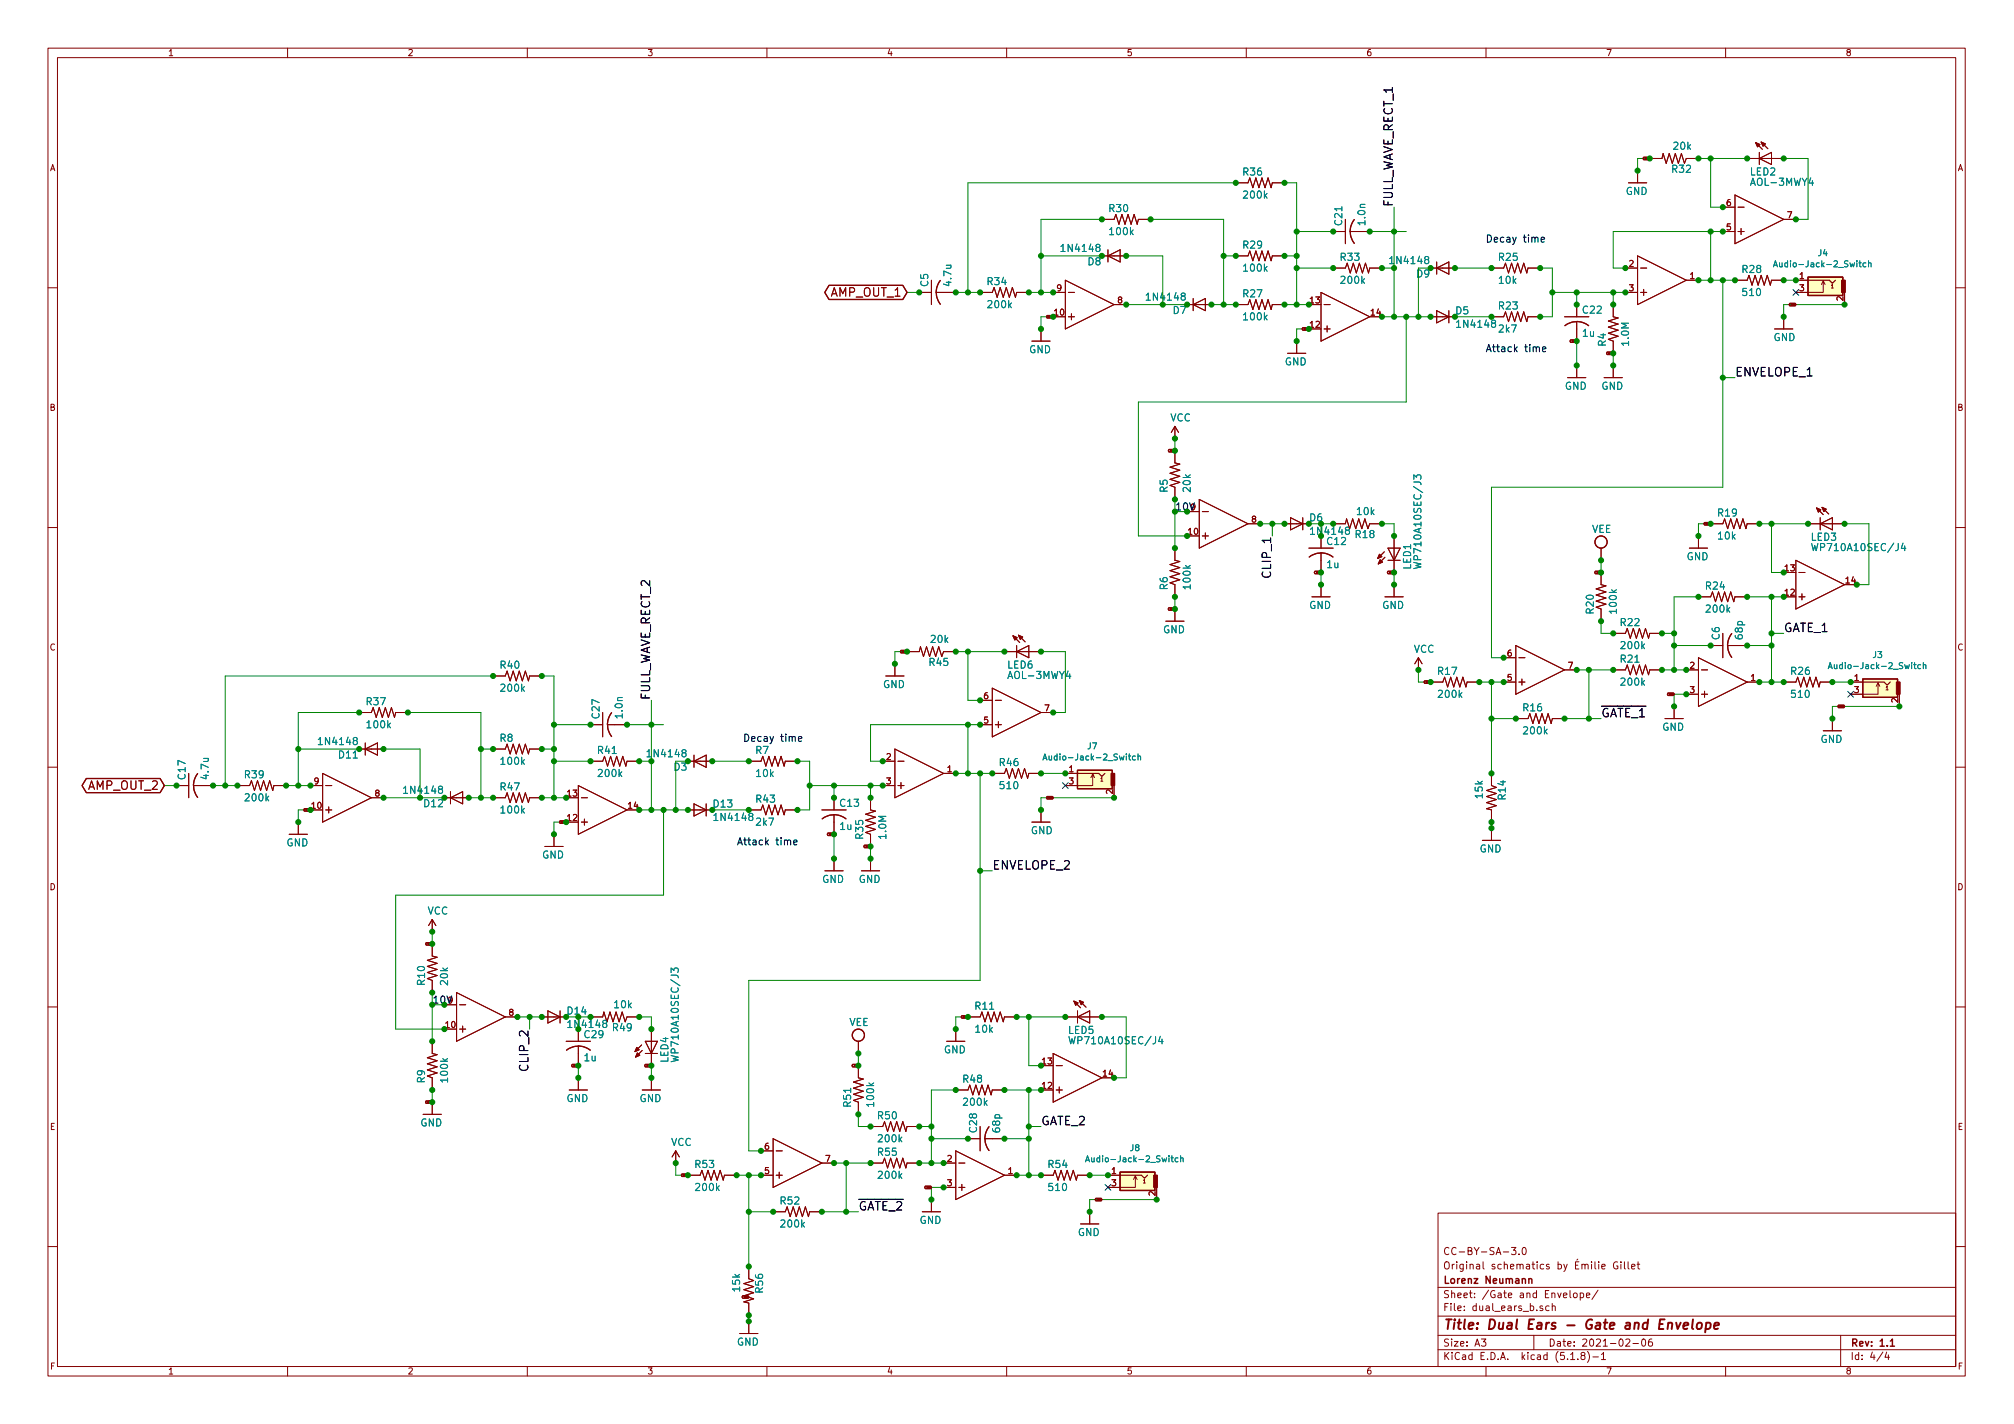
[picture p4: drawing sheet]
<svg xmlns="http://www.w3.org/2000/svg" width="420mm" height="297mm" viewBox="0 0 420 297" stroke-linecap="round" stroke-linejoin="round" font-family="sans-serif">
<defs><g id="words">
<text font-size="2.8" fill="#840000" x="301" y="277.3">Title: Dual Ears - Gate and Envelope</text>
<g font-size="2.5">
<text x="290.6" y="43.2" transform="rotate(-90 290.6 43.2)">FULL_WAVE_RECT_1</text>
<text x="361.9" y="78.5">ENVELOPE_1</text>
<text x="265.2" y="120.2" transform="rotate(-90 265.2 120.2)">CLIP_1</text>
<text x="372.1" y="131.9">GATE_1</text>
<text x="135.6" y="146.1" transform="rotate(-90 135.6 146.1)">FULL_WAVE_RECT_2</text>
<text x="334" y="149.6">GATE_1</text>
<text x="207" y="181.4">ENVELOPE_2</text>
<text x="110.2" y="223.1" transform="rotate(-90 110.2 223.1)">CLIP_2</text>
<text x="217.2" y="234.7">GATE_2</text>
<text x="179.1" y="252.5">GATE_2</text>
</g>
<g font-size="2.5" fill="#840000">
<text x="173.3" y="61.9">AMP_OUT_1</text>
<text x="18.4" y="164.8">AMP_OUT_2</text>
</g>
<g font-size="2.1" fill="#008484">
<text x="349.2" y="31.2">20k</text>
<text x="259.4" y="36.6">R36</text>
<text x="259.6" y="41.4">200k</text>
<text x="339.1" y="40.7">GND</text>
<text x="348.9" y="36">R32</text>
<text x="365.2" y="36.6">LED2</text>
<text x="365.6" y="38.7">AOL-3MWY4</text>
<text x="231.5" y="44.2">R30</text>
<text x="280" y="46.9" transform="rotate(-90 280 46.9)">C21</text>
<text x="284.8" y="46.8" transform="rotate(-90 284.8 46.8)">1.0n</text>
<text x="221.8" y="52.5">1N4148</text>
<text x="231.6" y="49">100k</text>
<text x="259.4" y="51.9">R29</text>
<text x="193.6" y="59.8" transform="rotate(-90 193.6 59.8)">C5</text>
<text x="198.5" y="59.5" transform="rotate(-90 198.5 59.5)">4.7u</text>
<text x="206.1" y="59.5">R34</text>
<text x="227" y="55.3">D8</text>
<text x="259.6" y="56.7">100k</text>
<text x="279.7" y="54.4">R33</text>
<text x="279.9" y="59.2">200k</text>
<text x="290.3" y="55.1">1N4148</text>
<text x="312.8" y="54.4">R25</text>
<text x="312.8" y="59.2">10k</text>
<text x="363.6" y="56.9">R28</text>
<text x="206.2" y="64.3">200k</text>
<text x="239.5" y="62.7">1N4148</text>
<text x="244.8" y="65.5">D7</text>
<text x="259.4" y="62">R27</text>
<text x="303.7" y="65.6">D5</text>
<text x="312.8" y="64.6">R23</text>
<text x="330.3" y="65.4">C22</text>
<text x="363.7" y="61.7">510</text>
<text x="259.6" y="66.8">100k</text>
<text x="304.3" y="68.4">1N4148</text>
<text x="312.8" y="69.4">2k7</text>
<text x="330.2" y="70.2">1u</text>
<text x="370" y="71.1">GND</text>
<text x="214.7" y="73.7">GND</text>
<text x="268" y="76.2">GND</text>
<text x="335" y="72.2" transform="rotate(-90 335 72.2)">R4</text>
<text x="339.8" y="72" transform="rotate(-90 339.8 72)">1.0M</text>
<text x="326.4" y="81.3">GND</text>
<text x="334.1" y="81.3">GND</text>
<text x="244.1" y="87.9">VCC</text>
<text x="243.6" y="102.7" transform="rotate(-90 243.6 102.7)">R5</text>
<text x="248.4" y="102.5" transform="rotate(-90 248.4 102.5)">20k</text>
<text x="283.2" y="107.4">10k</text>
<text x="358.5" y="107.7">R19</text>
<text x="276.9" y="113.7">C12</text>
<text x="282.9" y="112.2">R18</text>
<text x="332.1" y="111.1">VEE</text>
<text x="358.5" y="112.5">10k</text>
<text x="377.9" y="112.8">LED3</text>
<text x="276.9" y="118.5">1u</text>
<text x="294.4" y="118.8" transform="rotate(-90 294.4 118.8)">LED1</text>
<text x="296.5" y="117.7" transform="rotate(-90 296.5 117.7)">WP710A10SEC/J3</text>
<text x="351.8" y="116.9">GND</text>
<text x="378.9" y="114.9">WP710A10SEC/J4</text>
<text x="243.6" y="123" transform="rotate(-90 243.6 123)">R6</text>
<text x="248.4" y="122.7" transform="rotate(-90 248.4 122.7)">100k</text>
<text x="355.9" y="123">R24</text>
<text x="273.1" y="127">GND</text>
<text x="288.3" y="127">GND</text>
<text x="332.5" y="128" transform="rotate(-90 332.5 128)">R20</text>
<text x="337.3" y="127.8" transform="rotate(-90 337.3 127.8)">100k</text>
<text x="338.2" y="130.6">R22</text>
<text x="356.1" y="127.8">200k</text>
<text x="194.3" y="134.1">20k</text>
<text x="242.6" y="132.1">GND</text>
<text x="294.9" y="136.2">VCC</text>
<text x="338.3" y="135.4">200k</text>
<text x="358.7" y="133.4" transform="rotate(-90 358.7 133.4)">C6</text>
<text x="363.6" y="133.3" transform="rotate(-90 363.6 133.3)">68p</text>
<text x="104.5" y="139.5">R40</text>
<text x="184.2" y="143.5">GND</text>
<text x="194" y="138.9">R45</text>
<text x="210.2" y="139.5">LED6</text>
<text x="210.6" y="141.6">AOL-3MWY4</text>
<text x="300.1" y="140.8">R17</text>
<text x="338.2" y="138.2">R21</text>
<text x="338.3" y="143">200k</text>
<text x="373.7" y="140.8">R26</text>
<text x="76.5" y="147.1">R37</text>
<text x="104.6" y="144.3">200k</text>
<text x="125.1" y="149.8" transform="rotate(-90 125.1 149.8)">C27</text>
<text x="129.9" y="149.7" transform="rotate(-90 129.9 149.7)">1.0n</text>
<text x="300.2" y="145.6">200k</text>
<text x="317.8" y="148.4">R16</text>
<text x="373.9" y="145.6">510</text>
<text x="66.8" y="155.4">1N4148</text>
<text x="76.7" y="151.9">100k</text>
<text x="104.3" y="154.7">R8</text>
<text x="318" y="153.2">200k</text>
<text x="346.8" y="152.4">GND</text>
<text x="379.8" y="155">GND</text>
<text x="70.8" y="158.2">D11</text>
<text x="104.6" y="159.5">100k</text>
<text x="124.8" y="157.3">R41</text>
<text x="135.4" y="157.9">1N4148</text>
<text x="157.7" y="157.3">R7</text>
<text x="208.6" y="159.8">R46</text>
<text x="38.7" y="162.5" transform="rotate(-90 38.7 162.5)">C17</text>
<text x="43.5" y="162.4" transform="rotate(-90 43.5 162.4)">4.7u</text>
<text x="51.1" y="162.3">R39</text>
<text x="51.3" y="167.1">200k</text>
<text x="84.6" y="165.6">1N4148</text>
<text x="104.5" y="164.9">R47</text>
<text x="125" y="162.1">200k</text>
<text x="157.8" y="167.4">R43</text>
<text x="157.9" y="162.1">10k</text>
<text x="208.8" y="164.6">510</text>
<text x="309.3" y="166.4" transform="rotate(-90 309.3 166.4)">15k</text>
<text x="314.1" y="166.7" transform="rotate(-90 314.1 166.7)">R14</text>
<text x="88.5" y="168.4">D12</text>
<text x="104.6" y="169.7">100k</text>
<text x="148.9" y="168.4">D13</text>
<text x="149.4" y="171.2">1N4148</text>
<text x="157.9" y="172.2">2k7</text>
<text x="175.3" y="173.1">1u</text>
<text x="175.3" y="168.3">C13</text>
<text x="59.7" y="176.5">GND</text>
<text x="113.1" y="179.1">GND</text>
<text x="180.1" y="174.9" transform="rotate(-90 180.1 174.9)">R35</text>
<text x="184.9" y="174.9" transform="rotate(-90 184.9 174.9)">1.0M</text>
<text x="215" y="174">GND</text>
<text x="308.7" y="177.8">GND</text>
<text x="171.5" y="184.2">GND</text>
<text x="179.1" y="184.2">GND</text>
<text x="89.2" y="190.8">VCC</text>
<text x="88.6" y="205.4" transform="rotate(-90 88.6 205.4)">R10</text>
<text x="93.4" y="205.4" transform="rotate(-90 93.4 205.4)">20k</text>
<text x="127.9" y="215.1">R49</text>
<text x="128.2" y="210.3">10k</text>
<text x="177.1" y="214">VEE</text>
<text x="203.5" y="210.6">R11</text>
<text x="203.6" y="215.4">10k</text>
<text x="222.9" y="215.7">LED5</text>
<text x="121.9" y="221.4">1u</text>
<text x="122" y="216.5">C29</text>
<text x="139.4" y="221.6" transform="rotate(-90 139.4 221.6)">LED4</text>
<text x="141.6" y="220.6" transform="rotate(-90 141.6 220.6)">WP710A10SEC/J3</text>
<text x="196.9" y="219.7">GND</text>
<text x="223.9" y="217.8">WP710A10SEC/J4</text>
<text x="88.6" y="225.9" transform="rotate(-90 88.6 225.9)">R9</text>
<text x="93.4" y="225.6" transform="rotate(-90 93.4 225.6)">100k</text>
<text x="201" y="225.8">R48</text>
<text x="118.2" y="229.9">GND</text>
<text x="133.4" y="229.9">GND</text>
<text x="177.5" y="230.8" transform="rotate(-90 177.5 230.8)">R51</text>
<text x="182.3" y="230.7" transform="rotate(-90 182.3 230.7)">100k</text>
<text x="183.2" y="233.5">R50</text>
<text x="201.2" y="230.6">200k</text>
<text x="87.7" y="235">GND</text>
<text x="140" y="239">VCC</text>
<text x="183.4" y="238.3">200k</text>
<text x="203.8" y="236.2" transform="rotate(-90 203.8 236.2)">C28</text>
<text x="208.6" y="236.1" transform="rotate(-90 208.6 236.1)">68p</text>
<text x="145.1" y="243.6">R53</text>
<text x="183.2" y="241.1">R55</text>
<text x="183.4" y="245.9">200k</text>
<text x="218.8" y="243.6">R54</text>
<text x="145.3" y="248.4">200k</text>
<text x="162.9" y="251.2">R52</text>
<text x="218.9" y="248.4">510</text>
<text x="163.1" y="256">200k</text>
<text x="191.8" y="255.3">GND</text>
<text x="224.8" y="257.8">GND</text>
<text x="154.4" y="269.3" transform="rotate(-90 154.4 269.3)">15k</text>
<text x="159.2" y="269.6" transform="rotate(-90 159.2 269.6)">R56</text>
<text x="153.7" y="280.7">GND</text>
</g>
<g font-size="2.1" fill="#0000c2">
<text x="309.9" y="50.6">Decay time</text>
<text x="309.9" y="73.4">Attack time</text>
<text x="154.9" y="154.7">Decay time</text>
<text x="153.7" y="176.3">Attack time</text>
</g>
<g font-size="2.1" fill="#008400">
<text x="295.6" y="57.9">D9</text>
<text x="245.1" y="106.5">10V</text>
<text x="273.3" y="108.7">D6</text>
<text x="273.8" y="111.5">1N4148</text>
<text x="140.6" y="160.7">D3</text>
<text x="90.2" y="209.3">10V</text>
<text x="118.4" y="211.6">D14</text>
<text x="118.9" y="214.4">1N4148</text>
</g>
<g font-size="2.1" fill="#840000">
<text x="301" y="261.8">CC-BY-SA-3.0</text>
<text x="301" y="267.8">Lorenz Neumann</text>
<text x="301" y="264.8">Original schematics by Émilie Gillet</text>
<text x="301" y="273.5">File: dual_ears_b.sch</text>
<text x="301" y="270.8">Sheet: /Gate and Envelope/</text>
<text x="301" y="280.9">Size: A3</text>
<text x="323" y="280.9">Date: 2021-02-06</text>
<text x="386" y="280.9">Rev: 1.1</text>
<text x="301" y="283.7">KiCad E.D.A. kicad (5.1.8)-1</text>
<text x="386" y="283.7">Id: 4/4</text>
</g>
<g font-size="1.8" fill="#840000">
<text x="35" y="11.7">1</text>
<text x="85" y="11.7">2</text>
<text x="135" y="11.7">3</text>
<text x="185" y="11.7">4</text>
<text x="235" y="11.7">5</text>
<text x="285" y="11.7">6</text>
<text x="335" y="11.7">7</text>
<text x="385" y="11.7">8</text>
<text x="10.4" y="35.7">A</text>
<text x="408.4" y="35.7">A</text>
<text x="360.2" y="43">6</text>
<text x="372.9" y="45.5">7</text>
<text x="360.2" y="48">5</text>
<text x="339.9" y="55.7">2</text>
<text x="352.6" y="58.2">1</text>
<text x="375.4" y="58.2">1</text>
<text x="220" y="65.8">10</text>
<text x="220.5" y="60.7">9</text>
<text x="233.2" y="63.3">8</text>
<text x="273.4" y="63.3">13</text>
<text x="286.1" y="65.8">14</text>
<text x="339.9" y="60.7">3</text>
<text x="375.4" y="60.7">3</text>
<text x="384.6" y="62.7" transform="rotate(-90 384.6 62.7)">2</text>
<text x="273.4" y="68.4">12</text>
<text x="10.4" y="85.7">B</text>
<text x="408.4" y="85.7">B</text>
<text x="248" y="111.5">10</text>
<text x="261.1" y="109">8</text>
<text x="372.4" y="119.2">13</text>
<text x="372.4" y="124.2">12</text>
<text x="385.1" y="121.7">14</text>
<text x="10.4" y="135.7">C</text>
<text x="314.5" y="136.9">6</text>
<text x="408.4" y="135.7">C</text>
<text x="314.5" y="142">5</text>
<text x="327.2" y="139.5">7</text>
<text x="352.6" y="139.5">2</text>
<text x="365.3" y="142">1</text>
<text x="386.9" y="142">1</text>
<text x="205.3" y="145.8">6</text>
<text x="218" y="148.4">7</text>
<text x="352.6" y="144.6">3</text>
<text x="386.9" y="144.6">3</text>
<text x="396" y="146.6" transform="rotate(-90 396 146.6)">2</text>
<text x="205.3" y="150.9">5</text>
<text x="184.9" y="158.5">2</text>
<text x="197.6" y="161.1">1</text>
<text x="223" y="161.1">1</text>
<text x="65.6" y="163.6">9</text>
<text x="78.3" y="166.2">8</text>
<text x="118.4" y="166.2">13</text>
<text x="184.9" y="163.6">3</text>
<text x="223" y="163.6">3</text>
<text x="232.2" y="165.6" transform="rotate(-90 232.2 165.6)">2</text>
<text x="65.1" y="168.7">10</text>
<text x="118.4" y="171.2">12</text>
<text x="131.1" y="168.7">14</text>
<text x="10.4" y="185.7">D</text>
<text x="408.4" y="185.7">D</text>
<text x="93" y="214.4">10</text>
<text x="106.2" y="211.9">8</text>
<text x="217.5" y="227.1">12</text>
<text x="217.5" y="222">13</text>
<text x="230.2" y="224.6">14</text>
<text x="10.4" y="235.7">E</text>
<text x="159.5" y="239.8">6</text>
<text x="408.4" y="235.7">E</text>
<text x="159.5" y="244.9">5</text>
<text x="172.2" y="242.4">7</text>
<text x="197.6" y="242.4">2</text>
<text x="210.3" y="244.9">1</text>
<text x="231.9" y="244.9">1</text>
<text x="197.6" y="247.4">3</text>
<text x="231.9" y="247.4">3</text>
<text x="241" y="249.4" transform="rotate(-90 241 249.4)">2</text>
<text x="10.5" y="285.7">F</text>
<text x="35" y="286.7">1</text>
<text x="85" y="286.7">2</text>
<text x="135" y="286.7">3</text>
<text x="185" y="286.7">4</text>
<text x="235" y="286.7">5</text>
<text x="285" y="286.7">6</text>
<text x="335" y="286.7">7</text>
<text x="385" y="286.7">8</text>
<text x="408.5" y="285.7">F</text>
</g>
<g font-size="1.8" fill="#008484">
<text x="379.3" y="53.4">J4</text>
<text x="371.4" y="55.7">Audio-Jack-2_Switch</text>
<text x="390.8" y="137.2">J3</text>
<text x="382.8" y="139.6">Audio-Jack-2_Switch</text>
<text x="219" y="158.6">Audio-Jack-2_Switch</text>
<text x="226.9" y="156.3">J7</text>
<text x="227.9" y="242.4">Audio-Jack-2_Switch</text>
<text x="235.8" y="240.1">J8</text>
</g>
<g font-size="1.8" fill="#0000c2">
<text x="248.4" y="106.5">9</text>
<text x="93.5" y="209.3">9</text>
</g>
<g font-size="1.1" fill="#840000">
<text x="382" y="60.1">1</text>
<text x="393.4" y="144">1</text>
<text x="229.6" y="163">1</text>
<text x="238.5" y="246.8">1</text>
</g>
<g font-size=".4" fill="#840000">
<text x="343.2" y="33.2">GND</text>
<text x="373.7" y="63.7">GND</text>
<text x="218.7" y="66.2">GND</text>
<text x="272.1" y="68.7">GND</text>
<text x="328" y="71.3">GND</text>
<text x="335.6" y="73.8">GND</text>
<text x="244.2" y="94.1">VCC</text>
<text x="355.9" y="109.4">GND</text>
<text x="274.6" y="119.5">GND</text>
<text x="289.9" y="119.5">GND</text>
<text x="333.1" y="119.5">VEE</text>
<text x="244.1" y="127.2">GND</text>
<text x="188.3" y="136.1">GND</text>
<text x="297.5" y="142.4">VCC</text>
<text x="348.3" y="144.9">GND</text>
<text x="383.8" y="147.5">GND</text>
<text x="218.7" y="166.5">GND</text>
<text x="63.8" y="169.1">GND</text>
<text x="117.1" y="171.6">GND</text>
<text x="173" y="174.2">GND</text>
<text x="180.6" y="176.7">GND</text>
<text x="89.3" y="197">VCC</text>
<text x="201" y="212.3">GND</text>
<text x="119.7" y="222.4">GND</text>
<text x="134.9" y="222.4">GND</text>
<text x="178.2" y="222.4">VEE</text>
<text x="89.2" y="230">GND</text>
<text x="142.6" y="245.3">VCC</text>
<text x="193.3" y="247.8">GND</text>
<text x="228.9" y="250.4">GND</text>
<text x="155.2" y="270.7">GND</text>
</g>
</g></defs>
<g fill="none" stroke="#840000" stroke-width=".21">
<path d="M10 10h400v277h-400zM12 12h396v273.1h-396zM60 10v2M110 10v2M160 10v2M210 10v2M260 10v2M310 10v2M360 10v2M257.8 38.1h2.5l.4-1 .7 2.1 .6-2.1 .6 2.1 .7-2.1 .6 2.1 .6-2.1 .7 2.1 .2-1.1h2.6M339.7 38.1h3.8M341.6 35.6v2.5"/>
<path d="M344.2 33.1h2.5l.3-1.1 .6 2.1 .6-2.1 .7 2.1 .6-2.1 .6 2.1 .7-2.1 .6 2.1 .4-1h2.5M364.5 33.1h7.6M366.3 29.8l1.4 1.4M367 31.8v2.5M367 33.1l2.6-1.3v2.5zM367.4 29.6l1.4 1.4M194.3 58.5v5M222.2 58.5l10.2 5-10.2 5.1zM229.9 53.4h5M229.9 45.8h2.5l.4-1.1 .6 2.1 .7-2.1 .6 2.1 .6-2.1 .7 2.1 .6-2.1 .6 2.1 .3-1h2.5M231.1 53.4l2.6-1.3v2.5zM231.1 52.1v2.5"/>
<path d="M257.8 53.4h2.5l.4-1 .7 2 .6-2 .6 2 .7-2 .6 2 .6-2 .7 2 .2-1h2.6M278.1 55.9h2.6l.4-1 .6 2 .6-2 .7 2 .6-2 .6 2 .7-2 .6 2 .2-1h2.6M278.1 48.3h2.6M280.7 45.8v5M281.7 48.3h4M298.4 55.9h5.1M299.7 54.6v2.6M299.7 55.9l2.6-1.3v2.6zM311.1 55.9h2.6l.4-1 .6 2 .6-2 .7 2 .6-2 .6 2 .7-2 .6 2 .3-1h2.5M339.1 55.9h2.5M341.6 53.4l10.2 5.1-10.2 5zM342.3 55.9h1.2"/>
<path d="M351.8 58.5h2.5M359.4 43.2h2.5M359.4 48.3h2.5M361.9 58.5h2.6l.4-1.1 .6 2.1 .6-2.1 .7 2.1 .6-2.1 .6 2.1 .7-2.1 .6 2.1 .3-1h2.5M361.9 40.7l10.2 5.1-10.2 5zM362.6 43.2h1.3M362.6 48.3h1.3M363.2 47.7v1.2M372.1 45.8h2.5M374.6 58.5h2.6M380.4 58.6l-.4 .7M380.7 59.3l-.3-.7v2.4h-5.8"/>
<path d="M10 60h2M191.8 61h2.5M195.3 61h4.1M204.5 61h2.5l.4-1 .6 2 .7-2 .6 2 .6-2 .7 2 .6-2 .6 2 .3-1h2.5M215.3 71.2h3.8M217.2 68.6v2.6M219.7 61h2.5M222.9 61h1.3M222.9 66.1h1.3M223.5 65.4v1.3M232.4 63.5h2.5M247.6 63.5h5.1"/>
<path d="M248.9 63.5l2.6-1.2v2.5zM248.9 62.3v2.5M257.8 63.5h2.5l.4-1 .7 2.1 .6-2.1 .6 2.1 .7-2.1 .6 2.1 .6-2.1 .7 2.1 .2-1.1h2.6M268.6 73.7h3.8M270.5 71.2v2.5M275.6 61l10.1 5.1-10.1 5.1zM276.2 63.5h1.3M276.2 68.6h1.3M276.9 68v1.3M298.4 66.1h5.1M299.7 64.8l2.6 1.3-2.6 1.2zM302.3 64.8v2.5"/>
<path d="M311.1 66.1h2.6l.4-1 .6 2 .6-2 .7 2 .6-2 .6 2 .7-2 .6 2 .3-1h2.5M326.4 66.1h5.1M327 78.8h3.8M328.9 63.5v2.6M328.9 67.1v4.1M328.9 76.2v2.6M334.6 78.8h3.9M336.5 63.5v2.6l1.1 .2-2.1 .7 2.1 .6-2.1 .6 2.1 .7-2.1 .6 2.1 .6-2.1 .7 1 .4v2.5M336.5 76.2v2.6M339.1 61h2.5M342.3 61h1.2M342.9 60.4v1.2"/>
<path d="M370.2 68.6h3.8M372.1 66.1v2.5M384.8 61v2.5M408 60h2M245.1 88.9v2.6M245.1 94v2.6l1 .2-2 .6 2 .7-2 .6 2 .7-2 .6 2 .6-2 .7 1 .3v2.6M245.1 88.9l-.8 1.3M245.1 88.9l.8 1.3M10 110h2M245.1 114.3v2.6l1 .2-2 .7 2 .6-2 .6 2 .7-2 .6 2 .6-2 .7 1 .4v2.5M247.6 106.7h2.6M250.2 104.2l10.1 5.1-10.1 5z"/>
<path d="M250.8 106.7h1.3M250.8 111.8h1.3M251.5 111.2v1.2M260.3 109.3h2.6M268 109.3h5M269.2 108l2.6 1.3-2.6 1.2zM271.8 108v2.5M273 114.3h5.1M275.6 111.8v2.5M275.6 115.4v4M278.1 109.3h2.6l.2-1.1 .7 2.1 .6-2.1 .6 2.1 .7-2.1 .6 2.1 .6-2.1 .7 2.1 .3-1h2.6M288.8 115.1l-1.4 1.4"/>
<path d="M288.9 116.2l-1.4 1.4M289.6 116.9h2.5M289.6 114.3h2.5l-1.3 2.6zM290.8 111.8v7.6M334 114.3v2.6M334 119.4v2.6l1 .2-2 .6 2 .7-2 .6 2 .7-2 .6 2 .6-2 .7 1 .3v2.6M352.4 114.3h3.8M354.3 111.8v2.5M356.9 109.3h2.5l.4-1.1 .6 2.1 .7-2.1 .6 2.1 .6-2.1 .7 2.1 .6-2.1 .6 2.1 .3-1h2.5M374.6 116.9l10.2 5.1-10.2 5zM375.3 119.4h1.3M377.2 109.3h7.6"/>
<path d="M379 106l1.4 1.4M379.7 108v2.5M379.7 109.3l2.6-1.3v2.5zM380.1 105.8l1.4 1.4M408 110h2M186.7 138.5v2.5M189.2 135.9h2.6l.2-1 .7 2 .6-2 .6 2 .7-2 .6 2 .6-2 .7 2 .3-1h2.6M209.5 135.9h7.7M211.3 132.6l1.4 1.4M212.1 134.7v2.5M212.1 135.9l2.5-1.2v2.5zM212.5 132.5l1.4 1.4"/>
<path d="M243.2 129.6h3.8M245.1 127v2.6M273.7 124.5h3.8M275.6 122v2.5M288.9 124.5h3.8M290.8 122v2.5M295.9 137.2l-.8 1.3M295.9 137.2l.8 1.3M295.9 137.2v2.5M313.7 137.2h2.5M316.2 134.7l10.2 5-10.2 5.1zM316.9 137.2h1.2"/>
<path d="M326.4 139.7h2.5M336.5 132.1h2.6l.4-1 .6 2 .6-2 .7 2 .6-2 .6 2 .7-2 .6 2 .3-1h2.5M336.5 139.7h2.6l.4-1 .6 2.1 .6-2.1 .7 2.1 .6-2.1 .6 2.1 .7-2.1 .6 2.1 .3-1.1h2.5M351.8 139.7h2.5M354.3 124.5h2.6l.4-1 .6 2 .6-2 .7 2 .6-2 .6 2 .7-2 .6 2 .2-1h2.6M354.3 137.2l10.2 5.1-10.2 5.1zM355 139.7h1.2M356.9 134.7h2.5M359.4 132.1v5.1M360.4 134.7h4.1M375.3 124.5h1.3M375.9 123.9v1.2"/>
<path d="M74.9 156.2h5.1M74.9 148.6h2.6l.4-1 .6 2 .6-2 .7 2 .6-2 .6 2 .7-2 .6 2 .2-1h2.6M76.2 156.2l2.5-1.2v2.5zM76.2 155v2.5M102.9 141h2.5l.4-1 .6 2 .7-2 .6 2 .6-2 .7 2 .6-2 .6 2 .3-1h2.5M102.9 156.2h2.5l.4-1 .6 2.1 .7-2.1 .6 2.1 .6-2.1 .7 2.1 .6-2.1 .6 2.1 .3-1.1h2.5M123.2 158.8h2.5l.4-1 .6 2 .7-2 .6 2 .7-2 .6 2 .6-2 .7 2 .2-1h2.5M123.2 151.2h2.5M125.7 148.6v5.1M126.7 151.2h4.1M143.5 158.8h5.1M144.8 158.8l2.5-1.3v2.6z"/>
<path d="M144.8 157.5v2.6M156.2 158.8h2.5l.4-1 .7 2 .6-2 .6 2 .7-2 .6 2 .6-2 .7 2 .2-1h2.6M184.1 158.8h2.6M184.8 141h3.8M186.7 156.2l10.1 5.1-10.1 5.1zM187.3 158.8h1.3M204.5 151.2h2.5M204.5 146.1h2.5M207 143.5l10.2 5.1-10.2 5.1zM207.6 151.2h1.3M207.6 146.1h1.3M208.3 150.5v1.3"/>
<path d="M217.2 148.6h2.5M298.4 142.3h2.6l.4-1 .6 2 .6-2 .7 2 .6-2 .6 2 .7-2 .6 2 .3-1h2.5M313.7 142.3h2.5M316.2 149.9h2.6l.4-1 .6 2 .6-2 .7 2 .6-2 .6 2 .7-2 .6 2 .2-1h2.6M316.9 142.3h1.2M317.5 141.6v1.3M347.3 149.9h3.9M349.2 147.4v2.5M351.8 144.8h2.5M355 144.8h1.2M355.6 144.2v1.3M364.5 142.3h2.5"/>
<path d="M372.1 142.3h2.5l.4-1 .7 2 .6-2 .6 2 .7-2 .6 2 .6-2 .7 2 .2-1h2.6M380.4 152.4h3.8M382.3 149.9v2.5M386.1 142.3h2.5M391.8 142.4l-.4 .8M392.2 143.2l-.4-.8v2.4h-5.7M396.2 144.8v2.6M10 160h2M36.8 163.9h2.6M39.4 161.3v5.1M40.4 163.9h4M49.5 163.9h2.6l.4-1 .6 2 .6-2 .7 2 .6-2 .6 2 .7-2 .6 2 .2-1h2.6"/>
<path d="M60.3 174h3.8M62.2 171.5v2.5M64.8 163.9h2.5M67.3 161.3l10.2 5.1-10.2 5.1zM67.9 168.9h1.3M67.9 163.9h1.3M68.6 168.3v1.3M77.5 166.4h2.5M92.7 166.4h5.1M94 166.4l2.5-1.3v2.6zM94 165.1v2.6M102.9 166.4h2.5l.4-1 .6 2 .7-2 .6 2 .6-2 .7 2 .6-2 .6 2 .3-1h2.5"/>
<path d="M113.7 176.6h3.8M115.6 174v2.6M120.6 163.9l10.2 5-10.2 5.1zM121.3 166.4h1.3M121.3 171.5h1.3M121.9 170.9v1.2M143.5 168.9h5.1M144.8 167.7l2.5 1.2-2.5 1.3zM147.3 167.7v2.5M156.2 168.9h2.5l.4-1 .7 2.1 .6-2.1 .6 2.1 .7-2.1 .6 2.1 .6-2.1 .7 2.1 .2-1.1h2.6M171.4 168.9h5.1M174 166.4v2.5"/>
<path d="M174 170v4M174 179.1v2.5M181.6 166.4v2.5l1 .3-2 .6 2 .7-2 .6 2 .6-2 .7 2 .6-2 .6 1 .4v2.6M181.6 179.1v2.5M184.1 163.9h2.6M187.3 163.9h1.3M188 163.2v1.3M196.8 161.3h2.6M207 161.3h2.5l.4-1 .7 2 .6-2 .6 2 .7-2 .6 2 .6-2 .7 2 .2-1h2.6M215.3 171.5h3.8M217.2 168.9v2.6M222.2 161.3h2.6"/>
<path d="M228 161.5l-.4 .7M228.3 162.2l-.3-.7v2.4h-5.8M232.4 163.9v2.5M309.2 175.3h3.9M311.1 161.3v2.6l1.1 .3-2.1 .7 2.1 .6-2.1 .7 2.1 .6-2.1 .6 2.1 .7-2.1 .6 1 .2v2.6M311.1 172.8v2.5M408 160h2M90.2 191.8v2.5M90.2 196.9v2.5l1 .3-2 .6 2 .7-2 .6 2 .6-2 .7 2 .6-2 .6 1 .4v2.5M90.2 191.8l-.8 1.3M90.2 191.8l.7 1.3M172.1 181.6h3.8"/>
<path d="M179.7 181.6h3.8M10 210h2M90.2 217.2v2.5l1 .3-2 .6 2 .7-2 .6 2 .6-2 .7 2 .6-2 .6 1 .4v2.6M92.7 209.6h2.5M95.2 207l10.2 5.1-10.2 5.1zM95.9 209.6h1.3M95.9 214.7h1.3M96.5 214v1.3M105.4 212.1h2.5M113 212.1h5.1M114.3 210.9l2.5 1.2-2.5 1.3zM116.8 210.9v2.5"/>
<path d="M118.1 217.2h5.1M120.6 214.7v2.5M120.6 218.2v4.1M123.2 212.1h2.5l.3-1 .6 2 .7-2 .6 2 .6-2 .7 2 .6-2 .6 2 .4-1h2.5M133.9 218l-1.4 1.4M134 219.1l-1.4 1.4M134.6 217.2h2.6l-1.3 2.5zM134.6 219.7h2.6M135.9 214.7v7.6M179.1 217.2v2.5M197.5 217.2h3.8M199.4 214.7v2.5"/>
<path d="M201.9 212.1h2.6l.4-1 .6 2 .6-2 .7 2 .6-2 .6 2 .7-2 .6 2 .2-1h2.6M219.7 219.7l10.2 5.1-10.2 5.1zM222.2 212.1h7.7M224 208.8l1.4 1.4M224.8 212.1l2.5-1.2v2.5zM224.8 210.9v2.5M225.2 208.7l1.4 1.4M408 210h2M88.3 232.4h3.8M90.2 229.9v2.5M118.7 227.4h3.9M120.6 224.8v2.6"/>
<path d="M134 227.4h3.8M135.9 224.8v2.6M161.3 237.5l10.1 5.1-10.1 5.1zM179.1 222.3v2.5l1 .3-2 .6 2 .7-2 .6 2 .6-2 .7 2 .6-2 .6 1 .4v2.5M181.6 235h2.5l.4-1 .7 2 .6-2 .6 2 .7-2 .6 2 .6-2 .7 2 .2-1h2.6M199.4 227.4h2.5l.4-1 .6 2 .7-2 .6 2 .7-2 .6 2 .6-2 .7 2 .2-1h2.5M201.9 237.5h2.6M204.5 235v5.1M205.5 237.5h4M220.3 227.4h1.3M220.3 222.3h1.3M221 226.7v1.3"/>
<path d="M141 240.1l-.8 1.2M141 240.1l.7 1.2M141 240.1v2.5M143.5 245.1h2.5l.4-1 .7 2.1 .6-2.1 .6 2.1 .7-2.1 .6 2.1 .6-2.1 .7 2.1 .2-1.1h2.6M158.7 245.1h2.6M158.7 240.1h2.6M161.3 252.8h2.5l.4-1 .6 2 .7-2 .6 2 .7-2 .6 2 .6-2 .7 2 .2-1h2.5M161.9 245.1h1.3M161.9 240.1h1.3M162.6 244.5v1.3M171.4 242.6h2.6M181.6 242.6h2.5l.4-1 .7 2 .6-2 .6 2 .7-2 .6 2 .6-2 .7 2 .2-1h2.6"/>
<path d="M192.4 252.8h3.8M194.3 250.2v2.6M196.8 242.6h2.6M196.8 247.7h2.6M199.4 240.1l10.1 5-10.1 5.1zM200 242.6h1.3M200 247.7h1.3M200.7 247.1v1.2M209.5 245.1h2.6M217.2 245.1h2.5l.4-1 .6 2.1 .7-2.1 .6 2.1 .6-2.1 .7 2.1 .6-2.1 .6 2.1 .3-1.1h2.5M225.4 255.3h3.8M227.3 252.8v2.5"/>
<path d="M231.1 245.1h2.6M236.9 245.3l-.4 .7M237.2 246l-.3-.7v2.4h-5.8M241.3 247.7v2.5M300 253h108v32.1h-108zM10 260h2M154.3 278.2h3.8M156.2 264.2v2.5l1 .4-2 .7 2 .6-2 .6 2 .7-2 .6 2 .6-2 .7 1 .2v2.6M156.2 275.6v2.6M300 278.5h108M300 274.5h108M300 268.5h108"/>
<path d="M309 279.3h1l-.5 .6 .4 .1v.7l-.2 .1-.7-.1M315.3 260.2h1l-.6 .6 .5 .1v.7l-.2 .1-.7-.1M316.9 261.6v.1M317.7 260.4l.2-.2a.81 .81 0 0 1 .5 .8 .81 .81 0 0 1-.5 .7l-.2-.1-.1-.5zM320 278.5v3M321.8 272.5l-.3-.1-.2 .2v.2l.5 .2v.3h-.5M323.2 272.5l-.4-.1-.3 .3v.6l.3 .1 .4-.1M323.8 272.5l.2-.1 .4 .1 .1 .9M323.8 271.9v1.5M327.5 269.2v1.3l.2 .2M328.3 269.8l.2-.1 .5 .1v.8l-.2 .1-.5-.1zM329.7 269.8l.4-.1 .3 .3-.1 .6h-.6"/>
<path d="M329.7 269.7v1.5M331 270.2l.7-.1-.1-.3-.4-.1-.2 .2v.7h.6M333.4 269.1l-1.3 2M334.2 264.2l.7-.1-.1-.3-.4-.1-.2 .2v.7h.6M337.4 263.3a.69 .69 0 0 0-.8 .7 .69 .69 0 0 0 .8 .6l.1-.5h-.3M338.2 263.2v.2M338.2 263.7v1M338.9 263.2v1.3l.2 .2M339.2 279.5l.6-.2 .2 .4-.9 1.1h.9M339.6 263.2v1.3l.3 .2M340.4 264.2l.7-.1-.1-.3-.4-.1-.2 .2v.7h.6M341.5 263.7h.6"/>
<path d="M341.7 263.2v1.3l.4 .2M342.6 279.5l.4-.2a.86 .86 0 0 1-.2 1.5l-.2-.1-.1-.5zM344.6 279.3l-.4 .1a1.11 1.11 0 0 0-.2 1.3l.4 .1 .3-.1 .1-.5-.4-.3h-.4l-.1 .3M384 278.5v6.6M408 260h2M60 285.1v1.9M110 285.1v1.9M160 285.1v1.9M210 285.1v1.9M260 285.1v1.9M300 281.5h108M310 285.1v1.9"/>
<path d="M327.7 283.6h.8M329.2 283.5v.1M330.1 282.7l-.3-.2 .3-.4 .5 .2-.1 .4a.52 .52 0 0 0-.6 .2 .52 .52 0 0 0 0 .6l.5 .1 .2-.1 .1-.5-.3-.3M331.2 281.9a1.71 1.71 0 0 1 0 2.3M332.3 283h1.2M334.1 282.5l.4-.4v1.5M334.1 283.6h.8M340.7 280.2h1.1M360 285.1v1.9M392.8 282l-1.3 2M393.6 282l-.4 1.1h1M394 282.6v1"/>
</g>
<path d="M318.9 266.8l.3-.1 .3 .1 .1 .9M318.9 266.7v1M394.4 279.7l.4-.4v1.5M394.4 280.8h.8" fill="none" stroke="#840000" stroke-width=".3"/>
<path d="M349.7 275.9l.3 1.3 .6-1.3M351.2 276.6l1-.2-.1-.4-.5-.1-.3 .3-.1 .9h.8M353.2 275.2l-.2 1.7 .2 .3M354.2 276.1l.3-.2 .4 .1 .2 .3-.1 .5a.54 .54 0 0 1-.5 .4 .54 .54 0 0 1-.6-.4zM356 276h.7l.2 .3-.1 .5a.66 .66 0 0 1-1 .3M356 275.9l-.3 2M357.6 276.6l1-.2-.1-.4-.5-.1-.3 .3-.1 .9h.8" fill="none" stroke="#840000" stroke-width=".41"/>
<g fill="none" stroke="#840000" stroke-width=".25">
<path d="M342.9 32.8h1.1l.2 .3-.2 .2h-1.1l-.1-.2zM172.9 59.5h15.4l.9 1.5-.9 1.5h-15.4l-.8-1.5zM196.2 58.5a4.1 4.1 0 0 0 0 5M281.7 48.3a4.3 4.3 0 0 0 .8 2.5M282.5 45.8a4.1 4.1 0 0 0-.8 2.5M377.2 57.8h7.2v3.8h-7.2zM377.2 58.5h4.4l.7 .6 .6-.6M218.4 65.8h1.2l.1 .3-.1 .2h-1.2l-.1-.2zM271.8 68.4h1.1l.1 .2-.1 .3h-1.1l-.1-.3zM326.5 67.9a4.1 4.1 0 0 1 4.9 0M327.7 70.9h1.1l.1 .3-.1 .2h-1.1l-.2-.2zM335.3 73.4h1.1l.1 .3-.1 .3h-1.1l-.1-.3z"/>
<path d="M373.4 63.3h1.1l.1 .2-.1 .3h-1.1l-.1-.3zM243.9 93.8h1.1l.1 .2-.1 .3h-1.1l-.2-.3zM274.3 119.2h1.2l.1 .2-.1 .3h-1.2l-.1-.3zM275.6 115.4a4.3 4.3 0 0 0-2.5 .8M275.6 115.3a4.1 4.1 0 0 1 2.5 .9M289.6 119.2h1.1l.1 .2-.1 .3h-1.1l-.2-.3zM332.8 119.2h1.1l.1 .2-.1 .3h-1.1l-.1-.3zM355.6 109h1.1l.2 .3-.2 .2h-1.1l-.1-.2zM188 135.7h1.1l.1 .2-.1 .3h-1.1l-.2-.3zM243.8 126.8h1.2l.1 .2-.1 .3h-1.2l-.1-.3zM360.4 134.7a4.3 4.3 0 0 0 .9 2.4M361.3 132.2a4.1 4.1 0 0 0-.9 2.5"/>
<path d="M127.6 148.7a4.1 4.1 0 0 0 0 4.9M297.2 142h1.1l.1 .3-.1 .2h-1.1l-.1-.2zM348 144.6h1.1l.1 .2-.1 .3h-1.1l-.1-.3zM383.5 147.1h1.2l.1 .3-.1 .2h-1.2l-.1-.2zM388.6 141.6h7.3v3.9h-7.3zM388.6 142.3h4.5l.6 .6 .6-.6M18 162.4h15.4l.9 1.5-.9 1.4h-15.4l-.9-1.4zM41.2 161.4a4.1 4.1 0 0 0 0 4.9M63.5 168.7h1.1l.2 .2-.2 .3h-1.1l-.1-.3zM116.8 171.2h1.2l.1 .3-.1 .2h-1.2l-.1-.2zM172.7 173.8h1.2l.1 .2-.1 .3h-1.2l-.1-.3zM174 170a4.3 4.3 0 0 0-2.5 .8"/>
<path d="M174 169.9a4.1 4.1 0 0 1 2.5 .9M180.3 176.3h1.2l.1 .3-.1 .2h-1.2l-.1-.2zM218.4 166.2h1.2l.1 .2-.1 .3h-1.2l-.1-.3zM224.8 160.7h7.2v3.8h-7.2zM224.8 161.3h4.4l.7 .7 .6-.7M88.9 196.6h1.1l.2 .3-.2 .2h-1.1l-.1-.2zM118.2 219.1a4.1 4.1 0 0 1 4.9 0M200.7 211.9h1.1l.1 .2-.1 .3h-1.1l-.2-.3zM88.9 229.7h1.1l.2 .2-.2 .3h-1.1l-.1-.3zM119.4 222h1.1l.1 .3-.1 .2h-1.1l-.1-.2zM134.6 222h1.2l.1 .3-.1 .2h-1.2l-.1-.2zM177.9 222h1l.2 .3-.2 .2h-1l-.2-.2z"/>
<path d="M205.5 237.5a4.3 4.3 0 0 0 .8 2.5M206.3 235a4.1 4.1 0 0 0-.8 2.5M142.3 244.9h1.1l.1 .2-.1 .3h-1.1l-.2-.3zM193 247.4h1.2l.1 .3-.1 .2h-1.2l-.1-.2zM228.6 250h1.1l.2 .2-.2 .3h-1.1l-.1-.3zM233.7 244.5h7.2v3.8h-7.2zM233.7 245.1h4.4l.7 .7 .6-.7M154.9 270.3h1.2l.1 .2-.1 .3h-1.2l-.1-.3z"/>
<circle cx="334" cy="113.1" r="1.27"/>
<circle cx="179.1" cy="215.9" r="1.27"/>
</g>
<g fill="#840000" stroke="#840000" stroke-width=".21">
<path d="M225.2 208.7l.9 .4-.5 .5z"/>
<path d="M224 208.8l.9 .4-.5 .5z"/>
<path d="M384.2 58.5h.7v2.5h-.7z"/>
<path d="M395.6 142.3h.8v2.5h-.8z"/>
<path d="M240.7 245.1h.7v2.6h-.7z"/>
<path d="M231.8 161.3h.7v2.6h-.7z"/>
<path d="M212.5 132.5l.9 .4-.5 .5z"/>
<path d="M211.3 132.6l.9 .4-.5 .5z"/>
<path d="M132.8 218.5l.5 .5-.8 .4z"/>
<path d="M133 219.6l.5 .5-.9 .4z"/>
<path d="M287.8 115.6l.5 .5-.9 .4z"/>
<path d="M287.9 116.7l.5 .6-.9 .3z"/>
<path d="M380.1 105.8l.9 .4-.5 .5z"/>
<path d="M379 106l.9 .3-.6 .5z"/>
<path d="M367.4 29.6l.9 .4-.5 .5z"/>
<path d="M366.3 29.8l.9 .3-.6 .5z"/>
</g>
<g fill="none" stroke="#008484" stroke-width=".21">
<path d="M370 55.7l.4-1.3 .4 1.3M370.1 55.3h.6M389.3 54.9l-.4-.1-.3 .3 .2 .5h.5M389.8 55l.5-.1v.8M389.8 54.4v1.3M294.9 100v-1l.6 .6 .2-.5h.6l.1 .2-.1 .7M294.9 117.3l1.5 .4-1 .3 1 .2-1.5 .4M378 113.4l.3 1.5 .3-1.1 .3 1.1 .3-1.5M397 113.3l-.4 1.1h1M397.4 113.9v1M381.4 139.5l.4-1.3 .4 1.3M381.5 139.1h.6"/>
<path d="M400.7 138.7l-.4-.1-.2 .3 .1 .5h.5M401.2 138.8l.5-.1 .1 .8M401.2 138.2v1.3M217.6 158.5l.4-1.2 .4 1.2M217.7 158.2h.6M236.9 157.7h-.4l-.3 .2 .2 .6h.5M237.4 157.8l.5-.1v.8M237.4 157.3v1.2M140 202.9v-1l.6 .5 .1-.4h.7l.1 .2-.1 .7M223 216.2l.4 1.5 .2-1 .4 1 .3-1.5M242.1 216.2l-.4 1.1h.9M242.4 216.7v1"/>
<path d="M140 220.2l1.5 .3-1.1 .3 1.1 .3-1.5 .4M226.5 242.4l.4-1.3 .4 1.3M226.6 242h.6M245.7 241.6l-.3-.1-.3 .2 .2 .6h.4M246.3 241.6h.5v.8M246.3 241.1v1.3"/>
</g>
<g fill="#ffffc2" stroke="#ffffc2" stroke-width=".21">
<path d="M377.2 57.8h7.2v3.8h-7.2z"/>
<path d="M388.6 141.6h7.3v3.9h-7.3z"/>
<path d="M233.7 244.5h7.2v3.8h-7.2z"/>
<path d="M224.8 160.7h7.2v3.8h-7.2z"/>
</g>
<g fill="none" stroke="#008400" stroke-width=".21">
<path d="M257.8 38.1h-55.9v22.9M268 38.1h2.5v25.4M344.2 33.1h-2.6v2.5M354.3 33.1h10.2M356.9 33.1v10.1h2.5M372.1 33.1h5.1v12.7h-2.6M217.2 53.4h12.7M229.9 45.8h-12.7v15.2M234.9 53.4h7.7v10.1M240 45.8h15.3v17.7M255.3 53.4h2.5M268 53.4h2.5"/>
<path d="M270.5 55.9h7.6M270.5 48.3h7.6M285.7 48.3h7.7M288.3 55.9h2.5M290.8 43.2v22.9M295.9 55.9v10.2M303.5 55.9h7.6M321.3 55.9h2.5v10.2h-2.5M354.3 58.5h7.6M356.9 48.3v10.2M359.4 48.3h-22.9v7.6h2.6M359.4 58.5v43.1h-48.3v35.6h2.6"/>
<path d="M372.1 58.5h2.5M189.2 61h2.6M199.4 61h5.1M214.6 61h5.1M219.7 66.1h-2.5v2.5M234.9 63.5h12.7M252.7 63.5h5.1M268 63.5h5M273 68.6h-2.5v2.6M288.3 66.1h10.1M293.4 66.1v17.8h-55.9v27.9h10.1M303.5 66.1h7.6"/>
<path d="M323.8 61h15.3M328.9 61v2.5M328.9 71.2v5M336.5 61v2.5M336.5 73.7v2.5M359.4 78.8h2.5M384.8 63.5h-12.7v2.6M245.1 91.5v2.5M245.1 104.2v10.1M262.9 109.3h5.1M265.4 109.3v2.5M275.6 119.4v2.6"/>
<path d="M278.1 109.3h-2.5v2.5M288.3 109.3h2.5v2.5M290.8 119.4v2.6M334 116.9v2.5M356.9 109.3h-2.6v2.5M367 109.3h10.2M369.6 109.3v10.1h2.5M384.8 109.3h5.1v12.7h-2.6M189.2 135.9h-2.5v2.6M199.4 135.9h10.1M201.9 135.9v10.2h2.6M217.2 135.9h5v12.7h-2.5"/>
<path d="M245.1 124.5v2.5M295.9 139.7v2.6h2.5M328.9 139.7h7.6M331.5 139.7v10.2M334 129.6v2.5h2.5M346.7 132.1h2.5M346.7 139.7h5.1M349.2 134.7h7.7M354.3 124.5h-5.1v15.2M364.5 124.5h7.6M364.5 134.7h5.1M369.6 124.5v17.8"/>
<path d="M369.6 132.1h2.5M62.2 156.2h12.7M74.9 148.6h-12.7v15.3M80 156.2h7.6v10.2M85.1 148.6h15.2v17.8M100.3 156.2h2.6M102.9 141h-55.9v22.9M113 141h2.6v25.4M113 156.2h2.6M115.6 158.8h7.6M115.6 151.2h7.6M130.8 151.2h7.6"/>
<path d="M133.3 158.8h2.6M135.9 146.1v22.8M141 158.8v10.1M148.6 158.8h7.6M166.4 158.8h2.5v10.1h-2.5M201.9 151.2v10.1M204.5 151.2h-22.9v7.6h2.5M308.6 142.3h5.1M311.1 142.3v19M311.1 149.9h5.1M326.4 149.9h7.6M351.8 144.8h-2.6v2.6"/>
<path d="M367 142.3h5.1M382.3 142.3h3.8M396.2 147.4h-13.9v2.5M34.3 163.9h2.5M44.4 163.9h5.1M59.7 163.9h5.1M64.8 168.9h-2.6v2.6M80 166.4h12.7M97.8 166.4h5.1M113 166.4h5.1M118.1 171.5h-2.5v2.5M133.3 168.9h10.2"/>
<path d="M138.4 168.9v17.8h-55.9v28h10.2M148.6 168.9h7.6M168.9 163.9h15.2M174 163.9v2.5M174 174v5.1M181.6 163.9v2.5M181.6 176.6v2.5M199.4 161.3h7.6M204.5 161.3v43.2h-48.3v35.6h2.5M217.2 161.3h5M232.4 166.4h-15.2v2.5M311.1 171.5v1.3"/>
<path d="M90.2 194.3v2.6M204.5 181.6h2.5M90.2 207v10.2M107.9 212.1h5.1M110.5 212.1v2.6M123.2 212.1h-2.6v2.6M133.3 212.1h2.6v2.6M179.1 219.7v2.6M201.9 212.1h-2.5v2.6M212.1 212.1h10.1M214.6 212.1v10.2h2.6M229.9 212.1h5v12.7h-2.5"/>
<path d="M90.2 227.4v2.5M120.6 222.3v2.5M135.9 222.3v2.5M179.1 232.4v2.6h2.5M191.8 235h2.5M194.3 237.5h7.6M199.4 227.4h-5.1v15.2M209.5 237.5h5.1M209.5 227.4h7.7M214.6 235h2.6M214.6 227.4v17.7M141 242.6v2.5h2.5"/>
<path d="M153.7 245.1h5M156.2 252.8h5.1M156.2 245.1v19.1M171.4 252.8h7.7M174 242.6h7.6M176.5 242.6v10.2M191.8 242.6h5M196.8 247.7h-2.5v2.5M212.1 245.1h5.1M227.3 245.1h3.8M241.3 250.2h-14v2.6M156.2 274.4v1.2"/>
</g>
<path d="M321.5 50l.7-.2-.1-.2-.4-.1-.2 .2 .1 .7h.5M320.5 72.6a.35 .35 0 0 1 .3-.3 .35 .35 0 0 1 .4 .3v.8M321.8 72.9l.7-.2-.1-.3h-.4l-.2 .2 .1 .7h.5M166.6 154.1l.7-.1-.1-.3-.4-.1-.2 .3v.7h.6M164.3 175.4a.35 .35 0 0 1 .3-.2 .35 .35 0 0 1 .3 .2v.8M165.6 175.7l.7-.1-.1-.3-.4-.1-.2 .2 .1 .8h.5" fill="none" stroke="#0000c2" stroke-width=".21"/>
<g fill="#008400" stroke="#008400" stroke-width=".25">
<circle cx="245.1" cy="124.5" r=".51"/>
<circle cx="245.1" cy="114.3" r=".51"/>
<circle cx="229.9" cy="53.4" r=".51"/>
<circle cx="245.1" cy="104.2" r=".51"/>
<circle cx="245.1" cy="94" r=".51"/>
<circle cx="245.1" cy="91.5" r=".51"/>
<circle cx="241.3" cy="250.2" r=".51"/>
<circle cx="240" cy="45.8" r=".51"/>
<circle cx="235" cy="63.5" r=".51"/>
<circle cx="219.7" cy="66.1" r=".51"/>
<circle cx="235" cy="53.4" r=".51"/>
<circle cx="229.9" cy="212.1" r=".51"/>
<circle cx="232.4" cy="224.8" r=".51"/>
<circle cx="231.1" cy="245.1" r=".51"/>
<circle cx="232.4" cy="166.4" r=".51"/>
<circle cx="268" cy="53.4" r=".51"/>
<circle cx="396.2" cy="147.4" r=".51"/>
<circle cx="275.6" cy="119.4" r=".51"/>
<circle cx="273" cy="109.3" r=".51"/>
<circle cx="273" cy="68.6" r=".51"/>
<circle cx="273" cy="63.5" r=".51"/>
<circle cx="270.5" cy="71.2" r=".51"/>
<circle cx="268" cy="109.3" r=".51"/>
<circle cx="268" cy="63.5" r=".51"/>
<circle cx="245.1" cy="127" r=".51"/>
<circle cx="268" cy="38.1" r=".51"/>
<circle cx="262.9" cy="109.3" r=".51"/>
<circle cx="257.8" cy="63.5" r=".51"/>
<circle cx="257.8" cy="53.4" r=".51"/>
<circle cx="257.8" cy="38.1" r=".51"/>
<circle cx="252.7" cy="63.5" r=".51"/>
<circle cx="247.7" cy="111.8" r=".51"/>
<circle cx="247.7" cy="63.5" r=".51"/>
<circle cx="196.9" cy="247.7" r=".51"/>
<circle cx="204.5" cy="151.2" r=".51"/>
<circle cx="204.5" cy="146.1" r=".51"/>
<circle cx="204.5" cy="61" r=".51"/>
<circle cx="201.9" cy="237.5" r=".51"/>
<circle cx="201.9" cy="212.1" r=".51"/>
<circle cx="199.4" cy="227.4" r=".51"/>
<circle cx="199.4" cy="214.7" r=".51"/>
<circle cx="199.4" cy="161.3" r=".51"/>
<circle cx="199.4" cy="135.9" r=".51"/>
<circle cx="199.4" cy="61" r=".51"/>
<circle cx="207" cy="161.3" r=".51"/>
<circle cx="196.9" cy="242.6" r=".51"/>
<circle cx="194.3" cy="250.2" r=".51"/>
<circle cx="191.8" cy="242.6" r=".51"/>
<circle cx="191.8" cy="235" r=".51"/>
<circle cx="191.8" cy="61" r=".51"/>
<circle cx="189.2" cy="135.9" r=".51"/>
<circle cx="186.7" cy="138.5" r=".51"/>
<circle cx="184.2" cy="163.9" r=".51"/>
<circle cx="184.2" cy="158.8" r=".51"/>
<circle cx="181.6" cy="242.6" r=".51"/>
<circle cx="217.2" cy="168.9" r=".51"/>
<circle cx="227.3" cy="252.8" r=".51"/>
<circle cx="227.3" cy="245.1" r=".51"/>
<circle cx="222.3" cy="212.1" r=".51"/>
<circle cx="222.3" cy="161.3" r=".51"/>
<circle cx="219.7" cy="148.6" r=".51"/>
<circle cx="374.6" cy="45.8" r=".51"/>
<circle cx="219.7" cy="61" r=".51"/>
<circle cx="217.2" cy="245.1" r=".51"/>
<circle cx="217.2" cy="227.4" r=".51"/>
<circle cx="217.2" cy="222.3" r=".51"/>
<circle cx="229.9" cy="45.8" r=".51"/>
<circle cx="217.2" cy="161.3" r=".51"/>
<circle cx="217.2" cy="135.9" r=".51"/>
<circle cx="217.2" cy="68.6" r=".51"/>
<circle cx="214.6" cy="61" r=".51"/>
<circle cx="212.1" cy="245.1" r=".51"/>
<circle cx="212.1" cy="212.1" r=".51"/>
<circle cx="209.6" cy="237.5" r=".51"/>
<circle cx="209.6" cy="227.4" r=".51"/>
<circle cx="209.6" cy="135.9" r=".51"/>
<circle cx="334" cy="119.4" r=".51"/>
<circle cx="328.9" cy="63.5" r=".51"/>
<circle cx="328.9" cy="71.2" r=".51"/>
<circle cx="328.9" cy="76.2" r=".51"/>
<circle cx="328.9" cy="139.7" r=".51"/>
<circle cx="290.8" cy="111.8" r=".51"/>
<circle cx="288.3" cy="109.3" r=".51"/>
<circle cx="288.3" cy="66.1" r=".51"/>
<circle cx="288.3" cy="55.9" r=".51"/>
<circle cx="334" cy="116.9" r=".51"/>
<circle cx="326.4" cy="149.9" r=".51"/>
<circle cx="334" cy="129.6" r=".51"/>
<circle cx="336.5" cy="63.5" r=".51"/>
<circle cx="336.5" cy="73.7" r=".51"/>
<circle cx="336.5" cy="76.2" r=".51"/>
<circle cx="336.5" cy="132.1" r=".51"/>
<circle cx="336.5" cy="139.7" r=".51"/>
<circle cx="339.1" cy="55.9" r=".51"/>
<circle cx="285.7" cy="48.3" r=".51"/>
<circle cx="278.1" cy="109.3" r=".51"/>
<circle cx="311.1" cy="66.1" r=".51"/>
<circle cx="290.8" cy="122" r=".51"/>
<circle cx="295.9" cy="139.7" r=".51"/>
<circle cx="298.4" cy="55.9" r=".51"/>
<circle cx="298.4" cy="66.1" r=".51"/>
<circle cx="298.4" cy="142.3" r=".51"/>
<circle cx="303.5" cy="55.9" r=".51"/>
<circle cx="303.5" cy="66.1" r=".51"/>
<circle cx="308.6" cy="142.3" r=".51"/>
<circle cx="311.1" cy="55.9" r=".51"/>
<circle cx="339.1" cy="61" r=".51"/>
<circle cx="311.1" cy="161.3" r=".51"/>
<circle cx="311.1" cy="171.5" r=".51"/>
<circle cx="311.1" cy="172.8" r=".51"/>
<circle cx="313.7" cy="137.2" r=".51"/>
<circle cx="313.7" cy="142.3" r=".51"/>
<circle cx="316.2" cy="149.9" r=".51"/>
<circle cx="321.3" cy="55.9" r=".51"/>
<circle cx="321.3" cy="66.1" r=".51"/>
<circle cx="372.1" cy="124.5" r=".51"/>
<circle cx="364.5" cy="33.1" r=".51"/>
<circle cx="364.5" cy="124.5" r=".51"/>
<circle cx="364.5" cy="134.7" r=".51"/>
<circle cx="367" cy="109.3" r=".51"/>
<circle cx="367" cy="142.3" r=".51"/>
<circle cx="372.1" cy="33.1" r=".51"/>
<circle cx="372.1" cy="58.5" r=".51"/>
<circle cx="372.1" cy="66.1" r=".51"/>
<circle cx="372.1" cy="119.4" r=".51"/>
<circle cx="361.9" cy="58.5" r=".51"/>
<circle cx="372.1" cy="142.3" r=".51"/>
<circle cx="290.8" cy="119.4" r=".51"/>
<circle cx="374.6" cy="58.5" r=".51"/>
<circle cx="377.2" cy="109.3" r=".51"/>
<circle cx="382.3" cy="142.3" r=".51"/>
<circle cx="382.3" cy="149.9" r=".51"/>
<circle cx="384.8" cy="63.5" r=".51"/>
<circle cx="384.8" cy="109.3" r=".51"/>
<circle cx="386.1" cy="142.3" r=".51"/>
<circle cx="275.6" cy="122" r=".51"/>
<circle cx="341.6" cy="35.6" r=".51"/>
<circle cx="344.2" cy="33.1" r=".51"/>
<circle cx="278.1" cy="55.9" r=".51"/>
<circle cx="278.1" cy="48.3" r=".51"/>
<circle cx="346.7" cy="132.1" r=".51"/>
<circle cx="346.7" cy="139.7" r=".51"/>
<circle cx="349.2" cy="147.4" r=".51"/>
<circle cx="351.8" cy="139.7" r=".51"/>
<circle cx="351.8" cy="144.8" r=".51"/>
<circle cx="387.3" cy="122" r=".51"/>
<circle cx="354.3" cy="33.1" r=".51"/>
<circle cx="354.3" cy="58.5" r=".51"/>
<circle cx="354.3" cy="111.8" r=".51"/>
<circle cx="354.3" cy="124.5" r=".51"/>
<circle cx="356.9" cy="109.3" r=".51"/>
<circle cx="356.9" cy="134.7" r=".51"/>
<circle cx="359.4" cy="43.2" r=".51"/>
<circle cx="359.4" cy="48.3" r=".51"/>
<circle cx="349.2" cy="139.7" r=".51"/>
<circle cx="359.4" cy="78.8" r=".51"/>
<circle cx="356.9" cy="33.1" r=".51"/>
<circle cx="156.2" cy="252.8" r=".51"/>
<circle cx="331.5" cy="139.7" r=".51"/>
<circle cx="331.5" cy="149.9" r=".51"/>
<circle cx="311.1" cy="149.9" r=".51"/>
<circle cx="311.1" cy="142.3" r=".51"/>
<circle cx="349.2" cy="132.1" r=".51"/>
<circle cx="349.2" cy="134.7" r=".51"/>
<circle cx="359.4" cy="58.5" r=".51"/>
<circle cx="369.6" cy="109.3" r=".51"/>
<circle cx="369.6" cy="142.3" r=".51"/>
<circle cx="369.6" cy="134.7" r=".51"/>
<circle cx="369.6" cy="124.5" r=".51"/>
<circle cx="369.6" cy="132.1" r=".51"/>
<circle cx="275.6" cy="109.3" r=".51"/>
<circle cx="265.4" cy="109.3" r=".51"/>
<circle cx="290.8" cy="55.9" r=".51"/>
<circle cx="217.2" cy="53.4" r=".51"/>
<circle cx="181.6" cy="235" r=".51"/>
<circle cx="255.3" cy="63.5" r=".51"/>
<circle cx="255.3" cy="53.4" r=".51"/>
<circle cx="270.5" cy="48.3" r=".51"/>
<circle cx="270.5" cy="55.9" r=".51"/>
<circle cx="270.5" cy="53.4" r=".51"/>
<circle cx="270.5" cy="63.5" r=".51"/>
<circle cx="290.8" cy="66.1" r=".51"/>
<circle cx="201.9" cy="61" r=".51"/>
<circle cx="295.9" cy="66.1" r=".51"/>
<circle cx="290.8" cy="48.3" r=".51"/>
<circle cx="293.4" cy="66.1" r=".51"/>
<circle cx="323.8" cy="61" r=".51"/>
<circle cx="328.9" cy="61" r=".51"/>
<circle cx="336.5" cy="61" r=".51"/>
<circle cx="356.9" cy="58.5" r=".51"/>
<circle cx="356.9" cy="48.3" r=".51"/>
<circle cx="115.6" cy="166.4" r=".51"/>
<circle cx="176.5" cy="242.6" r=".51"/>
<circle cx="201.9" cy="135.9" r=".51"/>
<circle cx="115.6" cy="151.2" r=".51"/>
<circle cx="115.6" cy="158.8" r=".51"/>
<circle cx="204.5" cy="181.6" r=".51"/>
<circle cx="204.5" cy="161.3" r=".51"/>
<circle cx="201.9" cy="151.2" r=".51"/>
<circle cx="201.9" cy="161.3" r=".51"/>
<circle cx="115.6" cy="156.2" r=".51"/>
<circle cx="176.5" cy="252.8" r=".51"/>
<circle cx="181.6" cy="163.9" r=".51"/>
<circle cx="174" cy="163.9" r=".51"/>
<circle cx="168.9" cy="163.9" r=".51"/>
<circle cx="135.9" cy="168.9" r=".51"/>
<circle cx="135.9" cy="158.8" r=".51"/>
<circle cx="141" cy="168.9" r=".51"/>
<circle cx="135.9" cy="151.2" r=".51"/>
<circle cx="138.4" cy="168.9" r=".51"/>
<circle cx="87.6" cy="166.4" r=".51"/>
<circle cx="47" cy="163.9" r=".51"/>
<circle cx="110.5" cy="212.1" r=".51"/>
<circle cx="120.7" cy="212.1" r=".51"/>
<circle cx="214.6" cy="235" r=".51"/>
<circle cx="214.6" cy="227.4" r=".51"/>
<circle cx="214.6" cy="237.5" r=".51"/>
<circle cx="214.6" cy="245.1" r=".51"/>
<circle cx="214.6" cy="212.1" r=".51"/>
<circle cx="217.2" cy="61" r=".51"/>
<circle cx="194.3" cy="242.6" r=".51"/>
<circle cx="194.3" cy="237.5" r=".51"/>
<circle cx="194.3" cy="235" r=".51"/>
<circle cx="62.2" cy="156.2" r=".51"/>
<circle cx="62.2" cy="163.9" r=".51"/>
<circle cx="156.2" cy="245.1" r=".51"/>
<circle cx="100.3" cy="166.4" r=".51"/>
<circle cx="100.3" cy="156.2" r=".51"/>
<circle cx="135.9" cy="222.3" r=".51"/>
<circle cx="156.2" cy="158.8" r=".51"/>
<circle cx="153.7" cy="245.1" r=".51"/>
<circle cx="148.6" cy="168.9" r=".51"/>
<circle cx="148.6" cy="158.8" r=".51"/>
<circle cx="143.5" cy="245.1" r=".51"/>
<circle cx="143.5" cy="168.9" r=".51"/>
<circle cx="143.5" cy="158.8" r=".51"/>
<circle cx="141" cy="242.6" r=".51"/>
<circle cx="135.9" cy="224.8" r=".51"/>
<circle cx="156.2" cy="168.9" r=".51"/>
<circle cx="135.9" cy="214.7" r=".51"/>
<circle cx="133.4" cy="212.1" r=".51"/>
<circle cx="133.4" cy="168.9" r=".51"/>
<circle cx="133.4" cy="158.8" r=".51"/>
<circle cx="130.8" cy="151.2" r=".51"/>
<circle cx="123.2" cy="212.1" r=".51"/>
<circle cx="123.2" cy="158.8" r=".51"/>
<circle cx="123.2" cy="151.2" r=".51"/>
<circle cx="120.7" cy="224.8" r=".51"/>
<circle cx="174" cy="166.4" r=".51"/>
<circle cx="181.6" cy="179.1" r=".51"/>
<circle cx="181.6" cy="176.6" r=".51"/>
<circle cx="181.6" cy="166.4" r=".51"/>
<circle cx="179.1" cy="232.4" r=".51"/>
<circle cx="179.1" cy="222.3" r=".51"/>
<circle cx="179.1" cy="219.7" r=".51"/>
<circle cx="174" cy="242.6" r=".51"/>
<circle cx="174" cy="179.1" r=".51"/>
<circle cx="174" cy="174" r=".51"/>
<circle cx="120.7" cy="222.3" r=".51"/>
<circle cx="171.5" cy="252.8" r=".51"/>
<circle cx="166.4" cy="168.9" r=".51"/>
<circle cx="166.4" cy="158.8" r=".51"/>
<circle cx="161.3" cy="252.8" r=".51"/>
<circle cx="158.8" cy="245.1" r=".51"/>
<circle cx="158.8" cy="240.1" r=".51"/>
<circle cx="156.2" cy="275.6" r=".51"/>
<circle cx="156.2" cy="274.4" r=".51"/>
<circle cx="156.2" cy="264.2" r=".51"/>
<circle cx="80" cy="156.2" r=".51"/>
<circle cx="92.7" cy="166.4" r=".51"/>
<circle cx="90.2" cy="229.9" r=".51"/>
<circle cx="90.2" cy="227.4" r=".51"/>
<circle cx="90.2" cy="217.2" r=".51"/>
<circle cx="90.2" cy="207" r=".51"/>
<circle cx="90.2" cy="196.9" r=".51"/>
<circle cx="90.2" cy="194.3" r=".51"/>
<circle cx="85.1" cy="148.6" r=".51"/>
<circle cx="80" cy="166.4" r=".51"/>
<circle cx="74.9" cy="156.2" r=".51"/>
<circle cx="74.9" cy="148.6" r=".51"/>
<circle cx="64.8" cy="168.9" r=".51"/>
<circle cx="64.8" cy="163.9" r=".51"/>
<circle cx="62.2" cy="171.5" r=".51"/>
<circle cx="59.7" cy="163.9" r=".51"/>
<circle cx="49.5" cy="163.9" r=".51"/>
<circle cx="44.5" cy="163.9" r=".51"/>
<circle cx="36.8" cy="163.9" r=".51"/>
<circle cx="92.7" cy="214.7" r=".51"/>
<circle cx="118.1" cy="212.1" r=".51"/>
<circle cx="118.1" cy="171.5" r=".51"/>
<circle cx="118.1" cy="166.4" r=".51"/>
<circle cx="115.6" cy="174" r=".51"/>
<circle cx="113" cy="212.1" r=".51"/>
<circle cx="113" cy="166.4" r=".51"/>
<circle cx="113" cy="156.2" r=".51"/>
<circle cx="113" cy="141" r=".51"/>
<circle cx="108" cy="212.1" r=".51"/>
<circle cx="102.9" cy="166.4" r=".51"/>
<circle cx="102.9" cy="156.2" r=".51"/>
<circle cx="102.9" cy="141" r=".51"/>
<circle cx="97.8" cy="166.4" r=".51"/>
<circle cx="242.6" cy="63.5" r=".51"/>
</g>
<path d="M374 60.4l1.3 1.2M375.3 60.4l-1.3 1.2M385.5 144.2l1.2 1.2M386.7 144.2l-1.2 1.2M221.6 163.3l1.3 1.2M222.9 163.3l-1.3 1.2M230.5 247.1l1.2 1.2M231.7 247.1l-1.2 1.2" fill="none" stroke="#000084" stroke-width=".21"/>
<use href="#words"/>
</svg>
